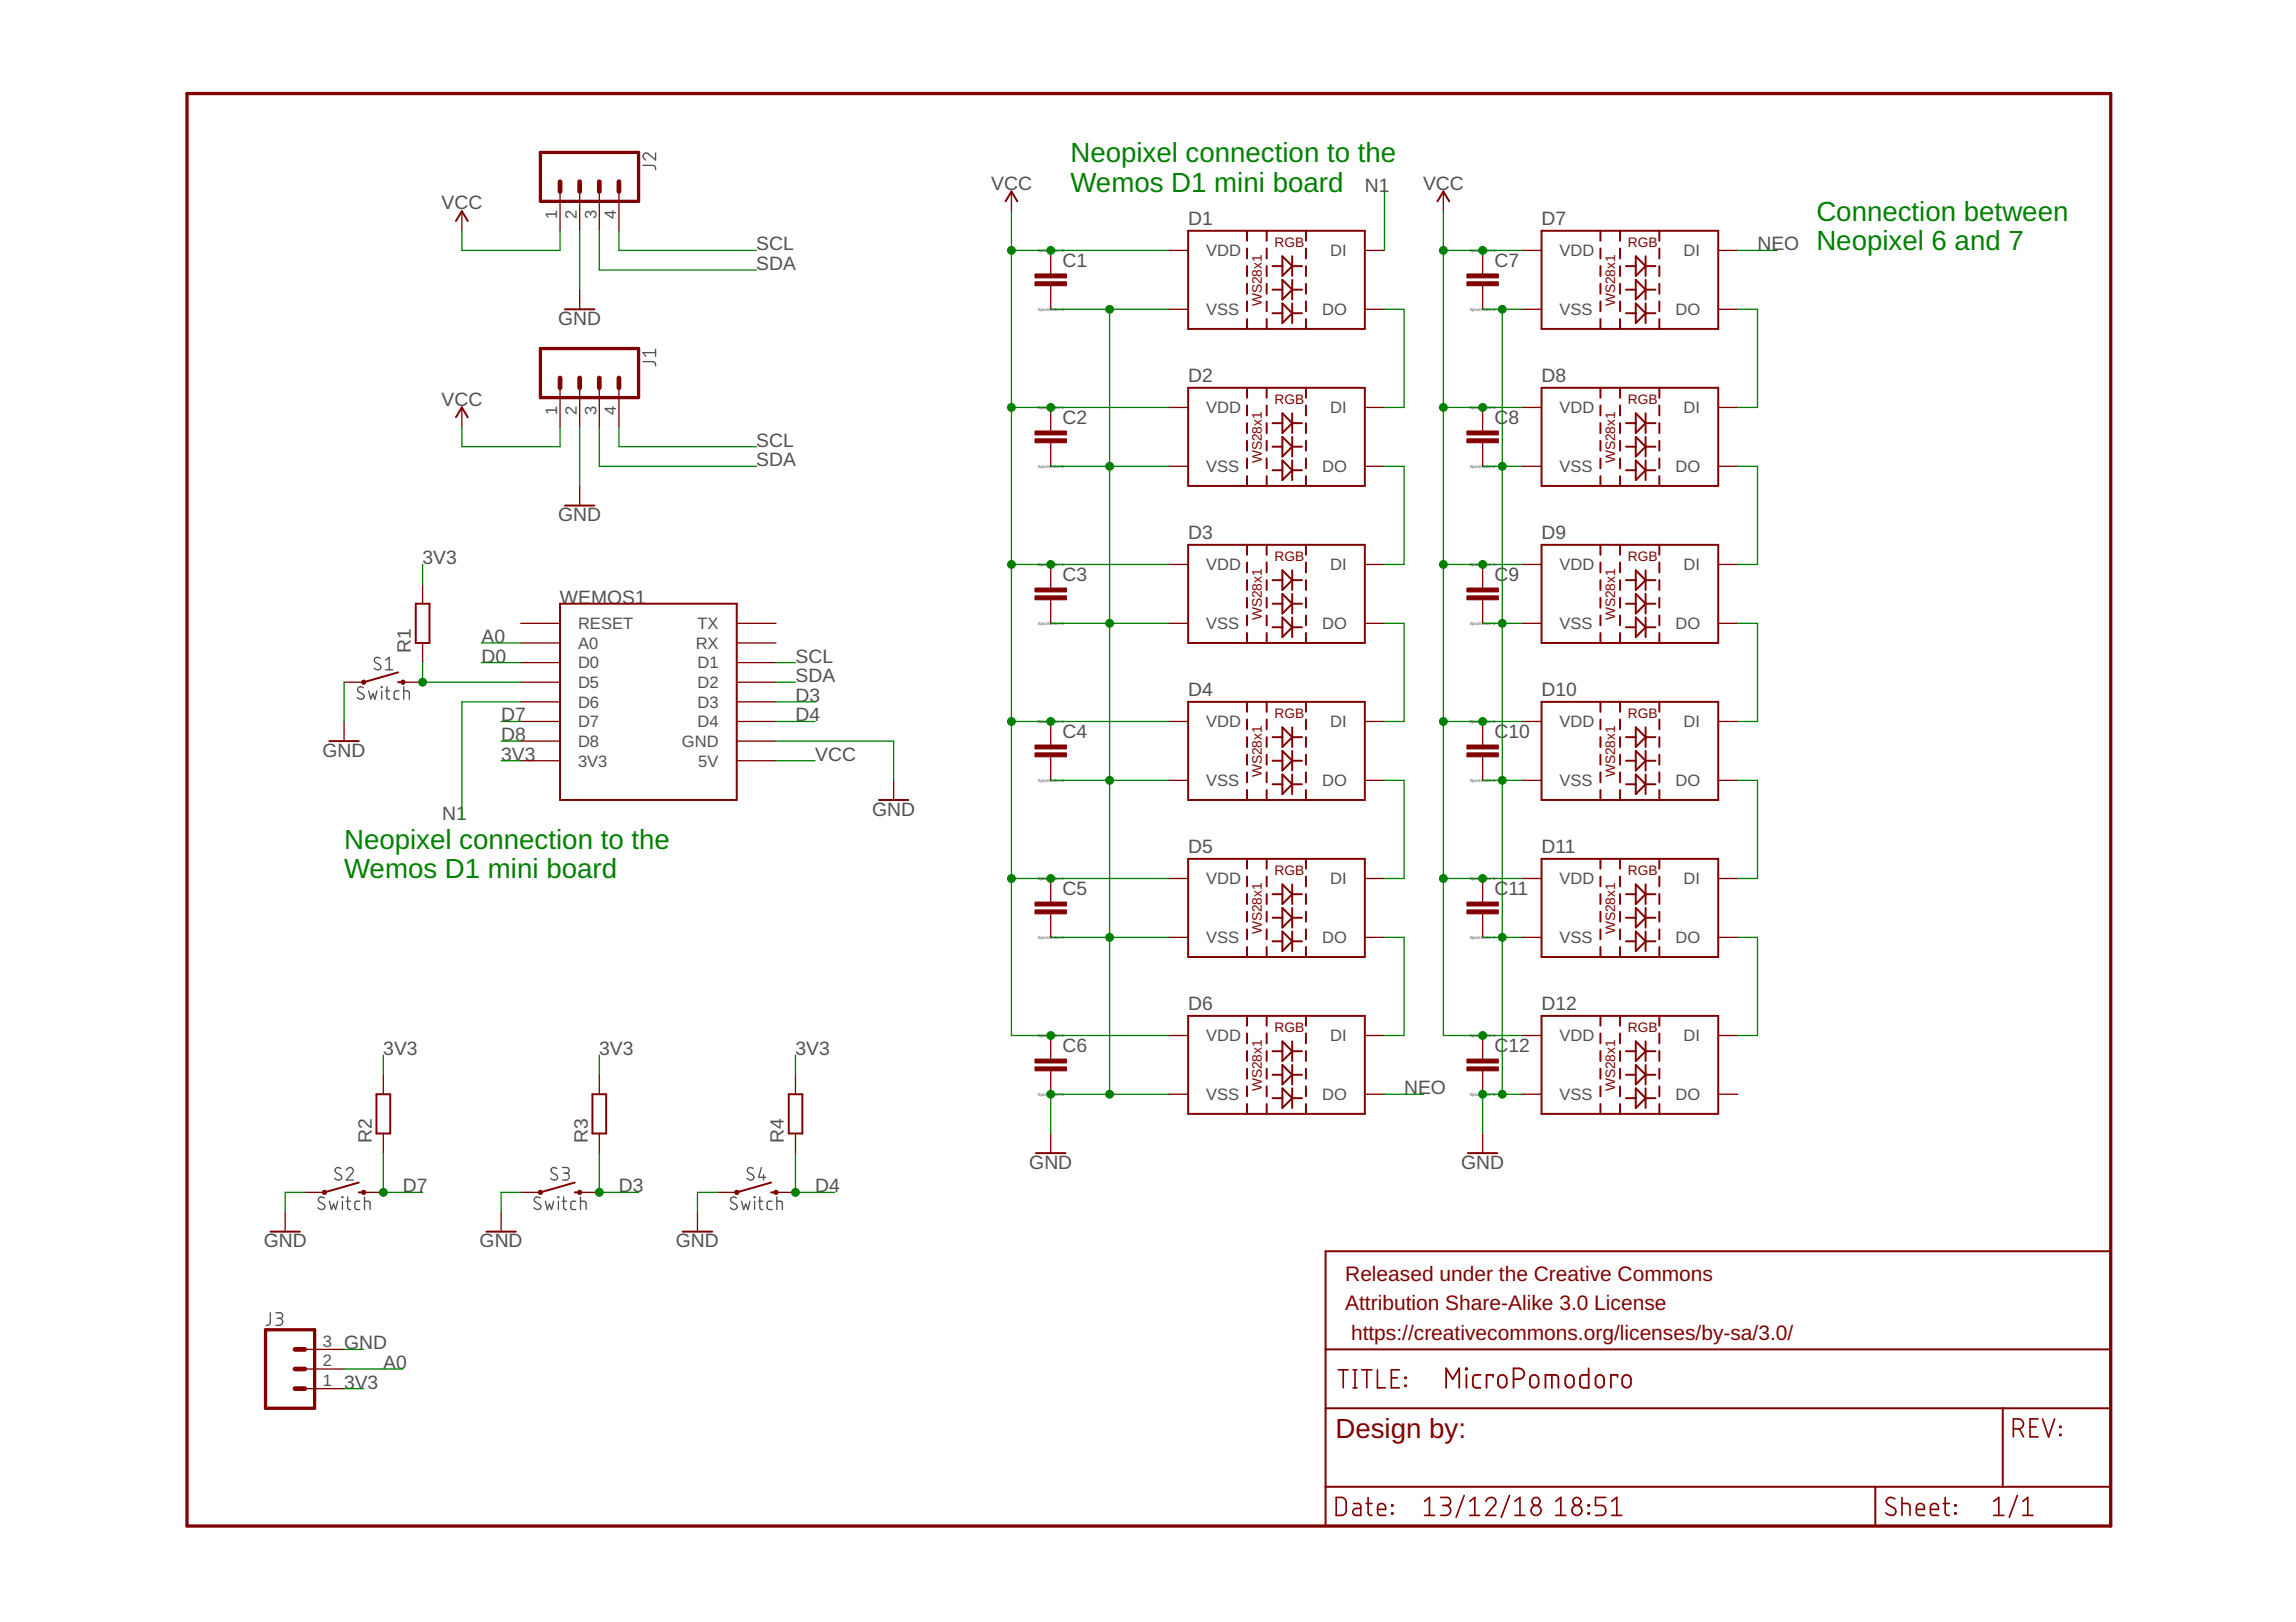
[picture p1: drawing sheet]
<svg xmlns="http://www.w3.org/2000/svg" width="297mm" height="210mm" viewBox="0 0 297 210" stroke-linecap="round" stroke-linejoin="round" font-family="sans-serif">
<defs><g id="words">
<g font-size="3.6" fill="#008000">
<text x="138.5" y="21">Neopixel connection to the</text>
<text x="138.5" y="24.8">Wemos D1 mini board</text>
<text x="235" y="28.6">Connection between</text>
<text x="235" y="32.4">Neopixel 6 and 7</text>
<text x="44.5" y="109.9">Neopixel connection to the</text>
<text x="44.5" y="113.7">Wemos D1 mini board</text>
</g>
<text font-size="3.6" fill="#800000" x="172.8" y="186.1">Design by:</text>
<g font-size="2.7" fill="#800000">
<text x="174" y="165.7">Released under the Creative Commons</text>
<text x="174" y="169.6">Attribution Share-Alike 3.0 License</text>
<text x="174.8" y="173.4">https://creativecommons.org/licenses/by-sa/3.0/</text>
</g>
<g font-size="2.5" fill="#505050">
<text x="57.1" y="27.1">VCC</text>
<text x="128.2" y="24.5">VCC</text>
<text x="153.7" y="29.1">D1</text>
<text x="176.6" y="24.8">N1</text>
<text x="184.1" y="24.5">VCC</text>
<text x="199.4" y="29.1">D7</text>
<text x="97.8" y="35">SDA</text>
<text x="97.8" y="32.4">SCL</text>
<text x="137.5" y="34.6">C1</text>
<text x="193.3" y="34.6">C7</text>
<text x="227.4" y="32.4">NEO</text>
<text x="72.2" y="42.1">GND</text>
<text x="57.1" y="52.5">VCC</text>
<text x="153.7" y="49.4">D2</text>
<text x="199.4" y="49.4">D8</text>
<text x="97.8" y="57.8">SCL</text>
<text x="137.5" y="54.9">C2</text>
<text x="193.3" y="54.9">C8</text>
<text x="97.8" y="60.3">SDA</text>
<text x="72.2" y="67.5">GND</text>
<text x="153.7" y="69.7">D3</text>
<text x="199.4" y="69.7">D9</text>
<text x="54.7" y="73">3V3</text>
<text x="137.5" y="75.2">C3</text>
<text x="193.3" y="75.2">C9</text>
<text x="62.3" y="83.2">A0</text>
<text x="72.4" y="78.1">WEMOS1</text>
<text x="53.2" y="84.5" transform="rotate(-90 53.2 84.5)">R1</text>
<text x="62.3" y="85.7">D0</text>
<text x="102.9" y="88.3">SDA</text>
<text x="102.9" y="85.7">SCL</text>
<text x="64.8" y="93.4">D7</text>
<text x="64.8" y="95.9">D8</text>
<text x="102.9" y="90.8">D3</text>
<text x="102.9" y="93.4">D4</text>
<text x="137.5" y="95.5">C4</text>
<text x="153.7" y="90.1">D4</text>
<text x="193.3" y="95.5">C10</text>
<text x="199.4" y="90.1">D10</text>
<text x="41.7" y="97.9">GND</text>
<text x="64.8" y="98.4">3V3</text>
<text x="105.5" y="98.4">VCC</text>
<text x="57.2" y="106.1">N1</text>
<text x="112.8" y="105.6">GND</text>
<text x="153.7" y="110.4">D5</text>
<text x="199.4" y="110.4">D11</text>
<text x="137.5" y="115.8">C5</text>
<text x="193.3" y="115.8">C11</text>
<text x="153.7" y="130.7">D6</text>
<text x="199.4" y="130.7">D12</text>
<text x="49.6" y="136.5">3V3</text>
<text x="77.5" y="136.5">3V3</text>
<text x="102.9" y="136.5">3V3</text>
<text x="137.5" y="136.2">C6</text>
<text x="193.3" y="136.2">C12</text>
<text x="181.7" y="141.6">NEO</text>
<text x="48.1" y="148" transform="rotate(-90 48.1 148)">R2</text>
<text x="76" y="148" transform="rotate(-90 76 148)">R3</text>
<text x="101.4" y="148" transform="rotate(-90 101.4 148)">R4</text>
<text x="52.1" y="154.3">D7</text>
<text x="80.1" y="154.3">D3</text>
<text x="105.5" y="154.3">D4</text>
<text x="133.2" y="151.3">GND</text>
<text x="189" y="151.3">GND</text>
<text x="34.1" y="161.4">GND</text>
<text x="62.1" y="161.4">GND</text>
<text x="87.5" y="161.4">GND</text>
<text x="44.5" y="174.6">GND</text>
<text x="44.5" y="179.7">3V3</text>
<text x="49.6" y="177.2">A0</text>
</g>
<g font-size="2.1" fill="#505050">
<text x="72.1" y="28.3" transform="rotate(-90 72.1 28.3)">1</text>
<text x="74.6" y="28.3" transform="rotate(-90 74.6 28.3)">2</text>
<text x="77.2" y="28.3" transform="rotate(-90 77.2 28.3)">3</text>
<text x="79.7" y="28.3" transform="rotate(-90 79.7 28.3)">4</text>
<text x="156.1" y="33.2">VDD</text>
<text x="172.1" y="33.2">DI</text>
<text x="201.8" y="33.2">VDD</text>
<text x="217.8" y="33.2">DI</text>
<text x="156.1" y="40.8">VSS</text>
<text x="171" y="40.8">DO</text>
<text x="201.8" y="40.8">VSS</text>
<text x="216.8" y="40.8">DO</text>
<text x="72.1" y="53.7" transform="rotate(-90 72.1 53.7)">1</text>
<text x="74.6" y="53.7" transform="rotate(-90 74.6 53.7)">2</text>
<text x="77.2" y="53.7" transform="rotate(-90 77.2 53.7)">3</text>
<text x="79.7" y="53.7" transform="rotate(-90 79.7 53.7)">4</text>
<text x="156.1" y="53.5">VDD</text>
<text x="172.1" y="53.5">DI</text>
<text x="201.8" y="53.5">VDD</text>
<text x="217.8" y="53.5">DI</text>
<text x="156.1" y="61.1">VSS</text>
<text x="171" y="61.1">DO</text>
<text x="201.8" y="61.1">VSS</text>
<text x="216.8" y="61.1">DO</text>
<text x="156.1" y="73.8">VDD</text>
<text x="172.1" y="73.8">DI</text>
<text x="201.8" y="73.8">VDD</text>
<text x="217.8" y="73.8">DI</text>
<text x="74.8" y="81.4">RESET</text>
<text x="74.8" y="84">A0</text>
<text x="90" y="84">RX</text>
<text x="90.2" y="81.4">TX</text>
<text x="156.1" y="81.4">VSS</text>
<text x="171" y="81.4">DO</text>
<text x="201.8" y="81.4">VSS</text>
<text x="216.8" y="81.4">DO</text>
<text x="74.8" y="86.5">D0</text>
<text x="74.8" y="89">D5</text>
<text x="90.2" y="89">D2</text>
<text x="90.2" y="86.5">D1</text>
<text x="74.8" y="91.6">D6</text>
<text x="74.8" y="94.1">D7</text>
<text x="90.2" y="94.1">D4</text>
<text x="90.2" y="91.6">D3</text>
<text x="156.1" y="94.1">VDD</text>
<text x="172.1" y="94.1">DI</text>
<text x="201.8" y="94.1">VDD</text>
<text x="217.8" y="94.1">DI</text>
<text x="74.8" y="96.7">D8</text>
<text x="74.8" y="99.2">3V3</text>
<text x="88.2" y="96.7">GND</text>
<text x="90.3" y="99.2">5V</text>
<text x="156.1" y="101.7">VSS</text>
<text x="171" y="101.7">DO</text>
<text x="201.8" y="101.7">VSS</text>
<text x="216.8" y="101.7">DO</text>
<text x="156.1" y="114.4">VDD</text>
<text x="172.1" y="114.4">DI</text>
<text x="201.8" y="114.4">VDD</text>
<text x="217.8" y="114.4">DI</text>
<text x="156.1" y="122.1">VSS</text>
<text x="171" y="122.1">DO</text>
<text x="201.8" y="122.1">VSS</text>
<text x="216.8" y="122.1">DO</text>
<text x="156.1" y="134.8">VDD</text>
<text x="172.1" y="134.8">DI</text>
<text x="201.8" y="134.8">VDD</text>
<text x="217.8" y="134.8">DI</text>
<text x="156.1" y="142.4">VSS</text>
<text x="171" y="142.4">DO</text>
<text x="201.8" y="142.4">VSS</text>
<text x="216.8" y="142.4">DO</text>
<text x="41.8" y="179.4">1</text>
<text x="41.8" y="176.8">2</text>
<text x="41.8" y="174.3">3</text>
</g>
<g font-size="1.8" fill="#800000">
<text x="164.9" y="32">RGB</text>
<text x="210.6" y="32">RGB</text>
<text x="163.2" y="39.7" transform="rotate(-90 163.2 39.7)">WS28x1</text>
<text x="209" y="39.7" transform="rotate(-90 209 39.7)">WS28x1</text>
<text x="164.9" y="52.3">RGB</text>
<text x="210.6" y="52.3">RGB</text>
<text x="163.2" y="60" transform="rotate(-90 163.2 60)">WS28x1</text>
<text x="209" y="60" transform="rotate(-90 209 60)">WS28x1</text>
<text x="164.9" y="72.6">RGB</text>
<text x="210.6" y="72.6">RGB</text>
<text x="163.2" y="80.3" transform="rotate(-90 163.2 80.3)">WS28x1</text>
<text x="209" y="80.3" transform="rotate(-90 209 80.3)">WS28x1</text>
<text x="164.9" y="92.9">RGB</text>
<text x="210.6" y="92.9">RGB</text>
<text x="163.2" y="100.6" transform="rotate(-90 163.2 100.6)">WS28x1</text>
<text x="209" y="100.6" transform="rotate(-90 209 100.6)">WS28x1</text>
<text x="164.9" y="113.2">RGB</text>
<text x="210.6" y="113.2">RGB</text>
<text x="163.2" y="120.9" transform="rotate(-90 163.2 120.9)">WS28x1</text>
<text x="209" y="120.9" transform="rotate(-90 209 120.9)">WS28x1</text>
<text x="164.9" y="133.6">RGB</text>
<text x="210.6" y="133.6">RGB</text>
<text x="163.2" y="141.2" transform="rotate(-90 163.2 141.2)">WS28x1</text>
<text x="209" y="141.2" transform="rotate(-90 209 141.2)">WS28x1</text>
</g>
<g font-size=".6" fill="#505050">
<text x="134.3" y="32.6">SpiceOrder 1</text>
<text x="190.1" y="32.6">SpiceOrder 1</text>
<text x="134.3" y="40.2">SpiceOrder 2</text>
<text x="190.1" y="40.2">SpiceOrder 2</text>
<text x="134.3" y="52.9">SpiceOrder 1</text>
<text x="190.1" y="52.9">SpiceOrder 1</text>
<text x="134.3" y="60.5">SpiceOrder 2</text>
<text x="190.1" y="60.5">SpiceOrder 2</text>
<text x="134.3" y="73.2">SpiceOrder 1</text>
<text x="190.1" y="73.2">SpiceOrder 1</text>
<text x="134.3" y="80.9">SpiceOrder 2</text>
<text x="190.1" y="80.9">SpiceOrder 2</text>
<text x="134.3" y="93.6">SpiceOrder 1</text>
<text x="190.1" y="93.6">SpiceOrder 1</text>
<text x="134.3" y="101.2">SpiceOrder 2</text>
<text x="190.1" y="101.2">SpiceOrder 2</text>
<text x="134.3" y="113.9">SpiceOrder 1</text>
<text x="190.1" y="113.9">SpiceOrder 1</text>
<text x="134.3" y="121.5">SpiceOrder 2</text>
<text x="190.1" y="121.5">SpiceOrder 2</text>
<text x="134.3" y="134.2">SpiceOrder 1</text>
<text x="190.1" y="134.2">SpiceOrder 1</text>
<text x="134.3" y="141.8">SpiceOrder 2</text>
<text x="190.1" y="141.8">SpiceOrder 2</text>
</g>
</g></defs>
<g fill="none" stroke="#505050" stroke-width=".17">
<path d="M84.8 19.8v.9l-.9-.8a.44 .44 0 0 0-.7 .2 .44 .44 0 0 0 .3 .6M83.2 21.4h1.3a.41 .41 0 0 1 .3 .5M83.2 46.8h1.3a.41 .41 0 0 1 .3 .5M84.8 45.2v.9M84.8 45.6h-1.6l.3 .5M47 89a.42 .42 0 0 0-.5-.1 .42 .42 0 0 0-.2 .6l.6 .3a.37 .37 0 0 1 .2 .5 .37 .37 0 0 1-.5 .2l-.4-.2M47.7 89.4l.3 1.1 .2-.7 .3 .7 .3-1.1M49.2 85.2a.41 .41 0 0 0-.6-.1 .41 .41 0 0 0 0 .6l.5 .3a.41 .41 0 0 1 .1 .6 .41 .41 0 0 1-.7 0l-.1-.1M49.3 88.9l.1 .1zM49.4 89.4v1.1M49.9 89.4h.5M49.9 85.4l.5-.3v1.6"/>
<path d="M49.9 86.7h.9M50.1 88.9v1.3v.2l.3 .1M51.6 89.4h-.4l-.2 .3 .1 .7 .5 .1M52.2 89.4h.5l.2 .2 .1 .9M52.2 88.9v1.6M42 155a.42 .42 0 0 0-.6-.1 .42 .42 0 0 0-.2 .5l.2 .2 .5 .3a.41 .41 0 0 1 0 .6 .41 .41 0 0 1-.6-.1l-.2-.1M42.6 155.4l.3 1.1 .3-.7 .2 .7 .3-1.1M44.1 151.2a.42 .42 0 0 0-.5-.1 .42 .42 0 0 0-.2 .5l.6 .4a.41 .41 0 0 1 .1 .7 .41 .41 0 0 1-.6-.1l-.2-.1M44.3 154.9v.1zM44.3 155.4v1.1M44.8 155.4h.5M44.8 151.4a.44 .44 0 0 1 .6-.3 .44 .44 0 0 1 .2 .7l-.8 .9h.9"/>
<path d="M45 154.9v1.5l.1 .1h.2M46.5 155.4l-.4 .1-.2 .2 .1 .7 .5 .1M47.2 155.4l.6 .1 .1 .1v.9M47.2 154.9v1.6M69.9 155a.45 .45 0 0 0-.5-.1 .45 .45 0 0 0-.3 .4l.1 .2 .6 .4a.38 .38 0 0 1 .1 .5 .38 .38 0 0 1-.5 .1l-.3-.2M70.5 155.4l.3 1.1 .3-.7 .3 .7 .2-1.1M72.1 151.2a.42 .42 0 0 0-.6-.1 .42 .42 0 0 0-.2 .5l.2 .2 .5 .2a.41 .41 0 0 1 0 .7 .41 .41 0 0 1-.6-.1l-.2-.1M72.2 154.9h.1v.1h-.1zM72.2 155.4v1.1M72.7 155.4h.6M72.7 151.1h.6a.36 .36 0 0 1 .4 .3 .36 .36 0 0 1-.4 .4h-.4M72.9 154.9v1.5l.2 .1h.2"/>
<path d="M73.2 151.8a.46 .46 0 0 1 .5 .5 .46 .46 0 0 1-.5 .4h-.5M74.5 155.4l-.5 .1-.1 .2v.7l.6 .1M75.1 155.4l.6 .1 .1 .1v.9M75.1 154.9v1.6M95.3 155a.42 .42 0 0 0-.5-.1 .42 .42 0 0 0-.3 .5l.7 .5a.4 .4 0 0 1 0 .6 .4 .4 0 0 1-.6-.1l-.1-.1M95.9 155.4l.3 1.1 .3-.7 .3 .7 .2-1.1M97.5 151.2a.42 .42 0 0 0-.6-.1 .42 .42 0 0 0-.2 .5l.2 .2 .5 .2a.41 .41 0 0 1 0 .7 .41 .41 0 0 1-.6-.1l-.2-.1M97.6 154.9l.1 .1zM97.6 155.4v1.1M98.1 155.4h.6M98.3 154.9v1.5l.2 .1h.2M98.5 151.1l-.4 1.3h1"/>
<path d="M98.8 152v.7M99.9 155.4l-.5 .1-.1 .2v.7l.6 .1M100.5 155.4l.6 .1 .1 .1v.9M100.5 154.9v1.6M35 169.9v1.3a.4 .4 0 0 1-.6 .3M35.7 169.9h.5a.36 .36 0 0 1 .4 .3 .36 .36 0 0 1-.4 .4h-.3M36.1 170.6a.46 .46 0 0 1 .5 .5 .46 .46 0 0 1-.5 .4h-.4"/>
</g>
<g fill="none" stroke="#800000" stroke-width=".25">
<path d="M59 28.6l.8-1.3 .7 1.3M130.1 26.1l.8-1.3 .7 1.3M153.7 29.9h22.9v12.7h-22.9zM161.3 29.9v1.3M161.3 32.2v1.2M161.3 34.4v1.3M161.3 36.7v1.3M161.3 39v1.3M163.9 29.9v1.3M163.9 32.2v1.2M163.9 34.4v1.3M163.9 36.7v1.3"/>
<path d="M163.9 39v1.3M164.6 37.5h1.3M164.6 34.4h1.3M165.9 33.2l1.3 1.2-1.3 1.3zM165.9 36.2l1.3 1.3-1.3 1.3zM165.9 39.3l1.3 1.2-1.3 1.3zM167.2 33.2v2.5M167.2 36.2v2.6M167.2 39.3v2.5M167.2 37.5h1.2M167.2 34.4h1.2M169 29.9v1.3"/>
<path d="M169 32.2v1.2M169 34.4v1.3M169 36.7v1.3M169 39v1.3M186 26.1l.7-1.3 .8 1.3M199.4 29.9h22.9v12.7h-22.9zM207.1 29.9v1.3M207.1 32.2v1.2M207.1 34.4v1.3M207.1 36.7v1.3M207.1 39v1.3M209.6 29.9v1.3"/>
<path d="M209.6 32.2v1.2M209.6 34.4v1.3M209.6 36.7v1.3M209.6 39v1.3M210.4 37.5h1.2M210.4 34.4h1.2M211.6 33.2l1.3 1.2-1.3 1.3zM211.6 36.2l1.3 1.3-1.3 1.3zM211.6 39.3l1.3 1.2-1.3 1.3zM212.9 37.5h1.3M212.9 34.4h1.3M212.9 33.2v2.5"/>
<path d="M212.9 36.2v2.6M212.9 39.3v2.5M214.7 29.9v1.3M214.7 32.2v1.2M214.7 34.4v1.3M214.7 36.7v1.3M214.7 39v1.3M59 54l.8-1.3 .7 1.3M73.1 40h3.8M153.7 50.2h22.9v12.7h-22.9zM161.3 41.3v1.3M161.3 50.2v1.3"/>
<path d="M161.3 52.5v1.3M161.3 54.8v1.2M161.3 57v1.3M161.3 59.3v1.3M163.9 41.3v1.3M163.9 50.2v1.3M163.9 52.5v1.3M163.9 54.8v1.2M163.9 57v1.3M163.9 59.3v1.3M164.6 40.5h1.3M164.6 57.8h1.3"/>
<path d="M164.6 54.8h1.3M165.9 53.5l1.3 1.3-1.3 1.2zM165.9 56.5l1.3 1.3-1.3 1.3zM165.9 59.6l1.3 1.3-1.3 1.2zM167.2 53.5v2.5M167.2 56.5v2.6M167.2 59.6v2.5M167.2 40.5h1.2M167.2 57.8h1.2M167.2 54.8h1.2M169 41.3v1.3M169 50.2v1.3"/>
<path d="M169 52.5v1.3M169 54.8v1.2M169 57v1.3M169 59.3v1.3M199.4 50.2h22.9v12.7h-22.9zM207.1 41.3v1.3M207.1 50.2v1.3M207.1 52.5v1.3M207.1 54.8v1.2M207.1 57v1.3M207.1 59.3v1.3M209.6 41.3v1.3"/>
<path d="M209.6 50.2v1.3M209.6 52.5v1.3M209.6 54.8v1.2M209.6 57v1.3M209.6 59.3v1.3M210.4 40.5h1.2M210.4 57.8h1.2M210.4 54.8h1.2M211.6 53.5l1.3 1.3-1.3 1.2zM211.6 56.5l1.3 1.3-1.3 1.3zM211.6 59.6l1.3 1.3-1.3 1.2zM212.9 40.5h1.3"/>
<path d="M212.9 57.8h1.3M212.9 54.8h1.3M212.9 53.5v2.5M212.9 56.5v2.6M212.9 59.6v2.5M214.7 41.3v1.3M214.7 50.2v1.3M214.7 52.5v1.3M214.7 54.8v1.2M214.7 57v1.3M214.7 59.3v1.3M53.8 78.1h1.8v5.1h-1.8z"/>
<path d="M72.5 78.1h22.8v25.4h-22.8zM73.1 65.4h3.8M153.7 70.5h22.9v12.7h-22.9zM161.3 61.6v1.3M161.3 70.5v1.3M161.3 72.8v1.3M161.3 75.1v1.2M161.3 77.4v1.2M161.3 79.7v1.2M163.9 61.6v1.3M163.9 70.5v1.3M163.9 72.8v1.3"/>
<path d="M163.9 75.1v1.2M163.9 77.4v1.2M163.9 79.7v1.2M164.6 60.9h1.3M164.6 78.1h1.3M164.6 75.1h1.3M165.9 73.8l1.3 1.3-1.3 1.2zM165.9 76.9l1.3 1.2-1.3 1.3zM165.9 79.9l1.3 1.3-1.3 1.2zM167.2 73.8v2.5M167.2 76.9v2.5M167.2 79.9v2.5"/>
<path d="M167.2 60.9h1.2M167.2 78.1h1.2M167.2 75.1h1.2M169 61.6v1.3M169 70.5v1.3M169 72.8v1.3M169 75.1v1.2M169 77.4v1.2M169 79.7v1.2M199.4 70.5h22.9v12.7h-22.9zM207.1 61.6v1.3M207.1 70.5v1.3"/>
<path d="M207.1 72.8v1.3M207.1 75.1v1.2M207.1 77.4v1.2M207.1 79.7v1.2M209.6 61.6v1.3M209.6 70.5v1.3M209.6 72.8v1.3M209.6 75.1v1.2M209.6 77.4v1.2M209.6 79.7v1.2M210.4 60.9h1.2M210.4 78.1h1.2"/>
<path d="M210.4 75.1h1.2M211.6 73.8l1.3 1.3-1.3 1.2zM211.6 76.9l1.3 1.2-1.3 1.3zM211.6 79.9l1.3 1.3-1.3 1.2zM212.9 60.9h1.3M212.9 78.1h1.3M212.9 75.1h1.3M212.9 73.8v2.5M212.9 76.9v2.5M212.9 79.9v2.5M214.7 61.6v1.3M214.7 70.5v1.3"/>
<path d="M214.7 72.8v1.3M214.7 75.1v1.2M214.7 77.4v1.2M214.7 79.7v1.2M42.6 95.9h3.8M51.5 88.3h.6M51.5 87l-4.4 1.3M153.7 90.8h22.9v12.7h-22.9zM161.3 81.9v1.3M161.3 90.8v1.3M161.3 93.1v1.3M161.3 95.4v1.3"/>
<path d="M161.3 97.7v1.3M161.3 99.9v1.3M163.9 81.9v1.3M163.9 90.8v1.3M163.9 93.1v1.3M163.9 95.4v1.3M163.9 97.7v1.3M163.9 99.9v1.3M164.6 81.2h1.3M164.6 98.4h1.3M164.6 95.4h1.3M165.9 94.1l1.3 1.3-1.3 1.3z"/>
<path d="M165.9 97.2l1.3 1.2-1.3 1.3zM167.2 94.1v2.6M167.2 97.2v2.5M167.2 81.2h1.2M167.2 98.4h1.2M167.2 95.4h1.2M169 81.9v1.3M169 90.8v1.3M169 93.1v1.3M169 95.4v1.3M169 97.7v1.3M169 99.9v1.3"/>
<path d="M199.4 90.8h22.9v12.7h-22.9zM207.1 81.9v1.3M207.1 90.8v1.3M207.1 93.1v1.3M207.1 95.4v1.3M207.1 97.7v1.3M207.1 99.9v1.3M209.6 81.9v1.3M209.6 90.8v1.3M209.6 93.1v1.3M209.6 95.4v1.3M209.6 97.7v1.3"/>
<path d="M209.6 99.9v1.3M210.4 81.2h1.2M210.4 98.4h1.2M210.4 95.4h1.2M211.6 94.1l1.3 1.3-1.3 1.3zM211.6 97.2l1.3 1.2-1.3 1.3zM212.9 81.2h1.3M212.9 98.4h1.3M212.9 95.4h1.3M212.9 94.1v2.6M212.9 97.2v2.5M214.7 81.9v1.3"/>
<path d="M214.7 90.8v1.3M214.7 93.1v1.3M214.7 95.4v1.3M214.7 97.7v1.3M214.7 99.9v1.3M113.7 103.5h3.8M153.7 111.1h22.9v12.7h-22.9zM161.3 102.2v1.3M161.3 111.1v1.3M161.3 113.4v1.3M161.3 115.7v1.3M161.3 118v1.3"/>
<path d="M163.9 102.2v1.3M163.9 111.1v1.3M163.9 113.4v1.3M163.9 115.7v1.3M163.9 118v1.3M164.6 101.5h1.3M164.6 118.8h1.3M164.6 115.7h1.3M165.9 100.2l1.3 1.3-1.3 1.3zM165.9 114.4l1.3 1.3-1.3 1.3zM165.9 117.5l1.3 1.3-1.3 1.2zM167.2 100.2v2.6"/>
<path d="M167.2 114.4v2.6M167.2 117.5v2.5M167.2 101.5h1.2M167.2 118.8h1.2M167.2 115.7h1.2M169 102.2v1.3M169 111.1v1.3M169 113.4v1.3M169 115.7v1.3M169 118v1.3M199.4 111.1h22.9v12.7h-22.9zM207.1 102.2v1.3"/>
<path d="M207.1 111.1v1.3M207.1 113.4v1.3M207.1 115.7v1.3M207.1 118v1.3M209.6 102.2v1.3M209.6 111.1v1.3M209.6 113.4v1.3M209.6 115.7v1.3M209.6 118v1.3M210.4 101.5h1.2M210.4 118.8h1.2M210.4 115.7h1.2"/>
<path d="M211.6 100.2l1.3 1.3-1.3 1.3zM211.6 114.4l1.3 1.3-1.3 1.3zM211.6 117.5l1.3 1.3-1.3 1.2zM212.9 101.5h1.3M212.9 118.8h1.3M212.9 115.7h1.3M212.9 100.2v2.6M212.9 114.4v2.6M212.9 117.5v2.5M214.7 102.2v1.3M214.7 111.1v1.3M214.7 113.4v1.3"/>
<path d="M214.7 115.7v1.3M214.7 118v1.3M153.7 131.5h22.9v12.6h-22.9zM161.3 120.3v1.3M161.3 122.6v1.2M161.3 131.5v1.2M161.3 133.7v1.3M161.3 136v1.3M161.3 138.3v1.3M163.9 120.3v1.3M163.9 122.6v1.2M163.9 131.5v1.2"/>
<path d="M163.9 133.7v1.3M163.9 136v1.3M163.9 138.3v1.3M164.6 121.8h1.3M164.6 139.1h1.3M164.6 136h1.3M165.9 120.5l1.3 1.3-1.3 1.3zM165.9 134.8l1.3 1.2-1.3 1.3zM165.9 137.8l1.3 1.3-1.3 1.2zM167.2 120.5v2.6M167.2 134.8v2.5M167.2 137.8v2.5"/>
<path d="M167.2 121.8h1.2M167.2 139.1h1.2M167.2 136h1.2M169 120.3v1.3M169 122.6v1.2M169 131.5v1.2M169 133.7v1.3M169 136v1.3M169 138.3v1.3M199.4 131.5h22.9v12.6h-22.9zM207.1 120.3v1.3M207.1 122.6v1.2"/>
<path d="M207.1 131.5v1.2M207.1 133.7v1.3M207.1 136v1.3M207.1 138.3v1.3M209.6 120.3v1.3M209.6 122.6v1.2M209.6 131.5v1.2M209.6 133.7v1.3M209.6 136v1.3M209.6 138.3v1.3M210.4 121.8h1.2M210.4 139.1h1.2"/>
<path d="M210.4 136h1.2M211.6 120.5l1.3 1.3-1.3 1.3zM211.6 134.8l1.3 1.2-1.3 1.3zM211.6 137.8l1.3 1.3-1.3 1.2zM212.9 121.8h1.3M212.9 139.1h1.3M212.9 136h1.3M212.9 120.5v2.6M212.9 134.8v2.5M212.9 137.8v2.5M214.7 120.3v1.3M214.7 122.6v1.2"/>
<path d="M214.7 131.5v1.2M214.7 133.7v1.3M214.7 136v1.3M214.7 138.3v1.3M35 159.4h3.8M46.4 154.3h.7M46.4 153l-4.4 1.3M48.7 141.6h1.8v5.1h-1.8zM62.9 159.4h3.8M74.4 154.3h.6M74.4 153l-4.5 1.3M76.6 141.6h1.8v5.1h-1.8z"/>
<path d="M88.3 159.4h3.8M99.8 154.3h.6M99.8 153l-4.5 1.3M102 141.6h1.8v5.1h-1.8zM134 149.2h3.8M161.3 140.6v1.3M161.3 142.9v1.2M163.9 140.6v1.3M163.9 142.9v1.2M164.6 142.1h1.3M165.9 140.8l1.3 1.3-1.3 1.3zM167.2 140.8v2.6"/>
<path d="M167.2 142.1h1.2M169 140.6v1.3M169 142.9v1.2M189.9 149.2h3.8M207.1 140.6v1.3M207.1 142.9v1.2M209.6 140.6v1.3M209.6 142.9v1.2M210.4 142.1h1.2M211.6 140.8l1.3 1.3-1.3 1.3zM212.9 142.1h1.3M212.9 140.8v2.6"/>
<path d="M214.7 140.6v1.3M214.7 142.9v1.2M171.5 161.9h101.6v35.6h-101.6zM171.5 174.6h101.6M171.5 182.2h101.6M171.5 192.4h101.6M242.6 192.4v5.1M259.1 182.2v10.2"/>
</g>
<g fill="none" stroke="#800000" stroke-width=".17">
<path d="M59.8 27.3v2.6M72.5 24.8v5.1M75 24.8v5.1M75 37.5v2.5M77.5 24.8v5.1M80.1 24.8v5.1M130.9 24.8v2.5M135.9 32.4v3.1M135.9 37v3M151.2 32.4h2.5M176.6 32.4h2.5M186.7 24.8v2.5"/>
<path d="M191.8 32.4v3.1M191.8 37v3M196.9 32.4h2.5M222.3 32.4h2.5M59.8 52.7v2.6M72.5 50.2v5.1M75 50.2v5.1M77.5 50.2v5.1M80.1 50.2v5.1M135.9 52.7v3.1M135.9 57.3v3M151.2 40h2.5"/>
<path d="M151.2 52.7h2.5M176.6 40h2.5M176.6 52.7h2.5M191.8 52.7v3.1M191.8 57.3v3M196.9 40h2.5M196.9 52.7h2.5M222.3 40h2.5M222.3 52.7h2.5M54.7 75.6v2.5M75 62.9v2.5M135.9 73v3.1"/>
<path d="M135.9 77.6v3.1M151.2 60.3h2.5M151.2 73h2.5M176.6 60.3h2.5M176.6 73h2.5M191.8 73v3.1M191.8 77.6v3.1M196.9 60.3h2.5M196.9 73h2.5M222.3 60.3h2.5M222.3 73h2.5M44.5 88.3h2.6"/>
<path d="M44.5 93.4v2.5M52.1 88.3h2.6M54.7 83.2v2.5M67.4 80.7h5.1M67.4 93.4h5.1M67.4 88.3h5.1M67.4 83.2h5.1M67.4 85.7h5.1M67.4 90.8h5.1M67.4 95.9h5.1M67.4 98.4h5.1M95.3 80.7h5.1"/>
<path d="M95.3 93.4h5.1M95.3 88.3h5.1M95.3 83.2h5.1M95.3 85.7h5.1M95.3 90.8h5.1M95.3 95.9h5.1M95.3 98.4h5.1M135.9 93.4v3M135.9 97.9v3.1M151.2 80.7h2.5M151.2 93.4h2.5M176.6 80.7h2.5"/>
<path d="M176.6 93.4h2.5M191.8 93.4v3M191.8 97.9v3.1M196.9 80.7h2.5M196.9 93.4h2.5M222.3 80.7h2.5M222.3 93.4h2.5M115.6 101v2.5M135.9 113.7v3M135.9 118.3v3M151.2 101h2.5M151.2 113.7h2.5"/>
<path d="M176.6 101h2.5M176.6 113.7h2.5M191.8 113.7v3M191.8 118.3v3M196.9 101h2.5M196.9 113.7h2.5M222.3 101h2.5M222.3 113.7h2.5M49.6 139.1v2.5M77.5 139.1v2.5M102.9 139.1v2.5M135.9 134v3.1"/>
<path d="M135.9 138.6v3M151.2 121.3h2.5M151.2 134h2.5M176.6 121.3h2.5M176.6 134h2.5M191.8 134v3.1M191.8 138.6v3M196.9 121.3h2.5M196.9 134h2.5M222.3 121.3h2.5M222.3 134h2.5M36.9 156.8v2.6"/>
<path d="M39.4 154.3h2.6M47.1 154.3h2.5M49.6 146.7v2.5M64.8 156.8v2.6M67.4 154.3h2.5M75 154.3h2.5M77.5 146.7v2.5M90.2 156.8v2.6M92.8 154.3h2.5M100.4 154.3h2.5M102.9 146.7v2.5M135.9 146.7v2.5"/>
<path d="M151.2 141.6h2.5M176.6 141.6h2.5M191.8 146.7v2.5M196.9 141.6h2.5M222.3 141.6h2.5M39.4 179.7h5.1M39.4 177.2h5.1M39.4 174.6h5.1"/>
</g>
<g fill="#800000" stroke="#800000" stroke-width=".13">
<path d="M133.9 36.5h4.1v.5h-4.1z"/>
<path d="M133.9 35.5h4.1v.5h-4.1z"/>
<path d="M133.9 56.8h4.1v.5h-4.1z"/>
<path d="M133.9 55.8h4.1v.5h-4.1z"/>
<path d="M133.9 77.1h4.1v.5h-4.1z"/>
<path d="M133.9 76.1h4.1v.5h-4.1z"/>
<path d="M133.9 97.4h4.1v.5h-4.1z"/>
<path d="M133.9 96.4h4.1v.5h-4.1z"/>
<path d="M133.9 117.8h4.1v.5h-4.1z"/>
<path d="M133.9 116.7h4.1v.5h-4.1z"/>
<path d="M133.9 138.1h4.1v.5h-4.1z"/>
<path d="M133.9 137.1h4.1v.5h-4.1z"/>
<path d="M189.8 36.5h4v.5h-4z"/>
<path d="M189.8 35.5h4v.5h-4z"/>
<path d="M189.8 56.8h4v.5h-4z"/>
<path d="M189.8 55.8h4v.5h-4z"/>
<path d="M189.8 77.1h4v.5h-4z"/>
<path d="M189.8 76.1h4v.5h-4z"/>
<path d="M189.8 97.4h4v.5h-4z"/>
<path d="M189.8 96.4h4v.5h-4z"/>
<path d="M189.8 117.8h4v.5h-4z"/>
<path d="M189.8 116.7h4v.5h-4z"/>
<path d="M189.8 138.1h4v.5h-4z"/>
<path d="M189.8 137.1h4v.5h-4z"/>
</g>
<g fill="none" stroke="#800000" stroke-width=".42">
<path d="M24.2 12.1h248.9v185.4h-248.9zM69.9 19.7h12.7v6.4h-12.7zM69.9 45.1h12.7v6.4h-12.7zM34.4 172.1h6.3v10.1h-6.3z"/>
<circle cx="47.1" cy="88.3" r=".13"/>
<circle cx="52.1" cy="88.3" r=".13"/>
<circle cx="42" cy="154.3" r=".13"/>
<circle cx="47.1" cy="154.3" r=".13"/>
<circle cx="69.9" cy="154.3" r=".13"/>
<circle cx="75" cy="154.3" r=".13"/>
<circle cx="95.3" cy="154.3" r=".13"/>
<circle cx="100.4" cy="154.3" r=".13"/>
</g>
<g fill="none" stroke="#800000" stroke-width=".21">
<path d="M173.1 177.3h1.3M173.8 177.3v2.3M175 177.3h.6M175 179.6h.6M175.3 177.3v2.3M176.2 177.3h1.3M176.8 177.3v2.3M178.2 177.3v2.3h1M180 178.3h.8M181 177.3h-1v2.3h1M181.8 178.2h.1v.2h-.1zM181.8 179.3h.1v.1h-.1z"/>
<path d="M172.9 193.8h.6a.63 .63 0 0 1 .7 .6v1.1a.63 .63 0 0 1-.7 .6h-.6zM175.1 194.6h.6a.36 .36 0 0 1 .3 .3v1.2h-.5a.46 .46 0 0 1-.5-.4 .46 .46 0 0 1 .5-.5h.5M176.7 194.6h.8M177 193.8v1.9a.39 .39 0 0 0 .5 .4M178.2 195.3h1.1a.54 .54 0 0 0-.4-.7 .54 .54 0 0 0-.7 .5v.6a.36 .36 0 0 0 .4 .4h.7M180.1 194.8h.1v.1h-.1zM180.1 195.8h.1v.1h-.1zM184.3 196.1h1.3M184.3 194.3l.6-.5v2.3M186.4 193.8h.8a.52 .52 0 0 1 .5 .5 .52 .52 0 0 1-.5 .5h-.6M187 194.8a.65 .65 0 0 1 .7 .7 .65 .65 0 0 1-.7 .6h-.6M189.4 193.5l-1 2.9"/>
<path d="M190.1 196.1h1.3M190.1 194.3l.7-.5v2.3M192.2 194.3a.64 .64 0 0 1 .9-.5 .64 .64 0 0 1 .3 .9l-1.2 1.4h1.3M195.3 193.5l-1.1 2.9M196 196.1h1.3M196 194.3l.6-.5v2.3M201.3 196.1h1.3M201.3 194.3l.6-.5v2.3M205.5 195.8h.1v.1h-.1zM205.5 194.8h.1v.1h-.1zM207.7 193.8h-1.3v1h.8a.66 .66 0 0 1 .5 .7 .66 .66 0 0 1-.5 .6h-.8M208.5 196.1h1.3"/>
<path d="M208.5 194.3l.7-.5v2.3M245.2 194a.61 .61 0 0 0-.8-.2 .61 .61 0 0 0-.3 .7l.2 .3 .7 .3a.54 .54 0 0 1 .2 .8 .54 .54 0 0 1-.7 .2l-.5-.3M246.1 194.6h.6a.4 .4 0 0 1 .4 .3v1.2M246.1 193.8v2.3M247.9 195.3h1.1a.54 .54 0 0 0-.4-.7 .54 .54 0 0 0-.7 .5v.6a.4 .4 0 0 0 .4 .4h.7M249.7 195.3h1.1a.54 .54 0 0 0-.4-.7 .54 .54 0 0 0-.7 .5v.6a.36 .36 0 0 0 .4 .4h.7M251.4 194.6h.8M251.7 193.8v1.9a.42 .42 0 0 0 .5 .4M252.9 195.8h.1v.1h-.1zM252.9 194.8h.1v.1h-.1zM257.9 196.1h1.3M257.9 194.3l.7-.5v2.3"/>
<path d="M260.5 184.9h.6a.65 .65 0 0 0 .7-.6 .65 .65 0 0 0-.7-.7h-.6v2.3M261 193.5l-1.1 2.9M261.3 184.9l.5 1M261.7 196.1h1.3M261.7 194.3l.6-.5v2.3M262.6 184.7h.8M263.7 183.6h-1.1v2.3h1.1M264.2 183.6l.8 2.3 .8-2.3M266.5 184.6h.1v.1h-.1zM266.5 185.6h.1v.2h-.1z"/>
<circle cx="198.7" cy="194.3" r=".52"/>
<circle cx="198.7" cy="195.5" r=".65"/>
<circle cx="204" cy="194.3" r=".52"/>
<circle cx="204" cy="195.5" r=".65"/>
</g>
<g fill="none" stroke="#800000" stroke-width=".23">
<path d="M187.1 179.6v-2.5l.8 1.4 .9-1.4v2.5M189.6 177.1h.2v.1h-.2zM189.7 177.9v1.7M191.5 177.9h-.5a.4 .4 0 0 0-.5 .4v.9a.43 .43 0 0 0 .5 .4h.5M193.2 178.2v-.3h-.9v1.7M193.9 178.1a.56 .56 0 0 1 .7-.1 .56 .56 0 0 1 .3 .5v.5a.56 .56 0 0 1-.5 .6 .56 .56 0 0 1-.6-.6v-.7zM195.8 178.5h.7a.7 .7 0 0 0 .7-.7 .7 .7 0 0 0-.7-.7h-.7v2.5M198.1 178.1a.56 .56 0 0 1 .6-.1 .56 .56 0 0 1 .4 .5v.5a.56 .56 0 0 1-.6 .6 .56 .56 0 0 1-.6-.6l.1-.7zM199.9 179.6v-1.7h1.3a.4 .4 0 0 1 .4 .4v1.3M200.8 177.9v1.7M202.6 178.1a.56 .56 0 0 1 .7-.1 .56 .56 0 0 1 .3 .5v.5a.56 .56 0 0 1-.5 .6 .56 .56 0 0 1-.6-.6v-.5zM205.5 177.1v2.5h-.7a.43 .43 0 0 1-.4-.4v-.9a.4 .4 0 0 1 .4-.4h.7"/>
<path d="M206.5 178.1a.55 .55 0 0 1 .7-.1 .55 .55 0 0 1 .3 .5v.5a.55 .55 0 0 1-.5 .6 .55 .55 0 0 1-.6-.6v-.7zM209.3 178.2v-.3h-.9v1.7M210 178.1a.55 .55 0 0 1 .6-.1 .55 .55 0 0 1 .4 .5v.5a.56 .56 0 0 1-.6 .6 .56 .56 0 0 1-.5-.6v-.5z"/>
</g>
<path d="M72.5 23.5v1.3M75 23.5v1.3M77.5 23.5v1.3M80.1 23.5v1.3M72.5 48.9v1.3M75 48.9v1.3M77.5 48.9v1.3M80.1 48.9v1.3M38.2 174.6h1.2M38.2 177.2h1.2M38.2 179.7h1.2" fill="none" stroke="#800000" stroke-width=".61"/>
<g fill="none" stroke="#008000" stroke-width=".17">
<path d="M59.8 29.9v2.5h12.7v-2.5M75 29.9v7.6M77.5 29.9v5h20.4M80.1 29.9v2.5h17.8M130.9 27.3v106.7h20.3M130.9 32.4h20.3M179.1 24.8v7.6M186.7 27.3v106.7h10.2M186.7 32.4h10.2M224.8 32.4h5.1M59.8 55.3v2.5h12.7v-2.5M75 55.3v7.6"/>
<path d="M77.5 55.3v5h20.4M80.1 55.3v2.5h17.8M130.9 52.7h20.3M135.9 40h15.3M143.6 40v101.6M179.1 40h2.6v12.7h-2.6M186.7 52.7h10.2M191.8 40h5.1M194.4 40v101.6M224.8 40h2.6v12.7h-2.6M54.7 73v2.6M130.9 73h20.3"/>
<path d="M135.9 60.3h15.3M179.1 60.3h2.6v12.7h-2.6M186.7 73h10.2M191.8 60.3h5.1M224.8 60.3h2.6v12.7h-2.6M44.5 88.3v5.1M54.7 85.7v2.6h12.7M62.3 85.7h5.1M62.3 83.2h5.1M64.8 93.4h2.6M64.8 95.9h2.6M64.8 98.4h2.6"/>
<path d="M67.4 90.8h-7.6v15.3M100.4 93.4h5.1M100.4 95.9h15.2v5.1M100.4 98.4h5.1M100.4 90.8h5.1M100.4 88.3h2.5M100.4 85.7h2.5M130.9 93.4h20.3M135.9 80.7h15.3M179.1 80.7h2.6v12.7h-2.6M186.7 93.4h10.2M191.8 80.7h5.1"/>
<path d="M224.8 80.7h2.6v12.7h-2.6M130.9 113.7h20.3M135.9 101h15.3M179.1 101h2.6v12.7h-2.6M186.7 113.7h10.2M191.8 101h5.1M224.8 101h2.6v12.7h-2.6M49.6 136.5v2.6M77.5 136.5v2.6M102.9 136.5v2.6M135.9 121.3h15.3M179.1 121.3h2.6v12.7h-2.6"/>
<path d="M191.8 121.3h5.1M224.8 121.3h2.6v12.7h-2.6M39.4 154.3h-2.5v2.5M49.6 149.2v5.1h5.1M67.4 154.3h-2.6v2.5M77.5 149.2v5.1h5.1M92.8 154.3h-2.6v2.5M102.9 149.2v5.1h5.1M151.2 141.6h-15.3v5.1M179.1 141.6h5.1M196.9 141.6h-5.1v5.1M44.5 174.6h2.6"/>
<path d="M44.5 177.2h7.6M44.5 179.7h2.6"/>
</g>
<g fill="#008000" stroke="#008000" stroke-width=".13">
<circle cx="135.9" cy="141.6" r=".51"/>
<circle cx="143.6" cy="141.6" r=".51"/>
<circle cx="143.6" cy="121.3" r=".51"/>
<circle cx="143.6" cy="101" r=".51"/>
<circle cx="143.6" cy="80.7" r=".51"/>
<circle cx="143.6" cy="60.3" r=".51"/>
<circle cx="143.6" cy="40" r=".51"/>
<circle cx="191.8" cy="141.6" r=".51"/>
<circle cx="194.4" cy="141.6" r=".51"/>
<circle cx="194.4" cy="121.3" r=".51"/>
<circle cx="194.4" cy="101" r=".51"/>
<circle cx="194.4" cy="80.7" r=".51"/>
<circle cx="194.4" cy="60.3" r=".51"/>
<circle cx="194.4" cy="40" r=".51"/>
<circle cx="135.9" cy="32.4" r=".51"/>
<circle cx="135.9" cy="134" r=".51"/>
<circle cx="135.9" cy="113.7" r=".51"/>
<circle cx="130.9" cy="113.7" r=".51"/>
<circle cx="135.9" cy="93.4" r=".51"/>
<circle cx="130.9" cy="93.4" r=".51"/>
<circle cx="135.9" cy="73" r=".51"/>
<circle cx="130.9" cy="73" r=".51"/>
<circle cx="135.9" cy="52.7" r=".51"/>
<circle cx="130.9" cy="52.7" r=".51"/>
<circle cx="130.9" cy="32.4" r=".51"/>
<circle cx="191.8" cy="32.4" r=".51"/>
<circle cx="191.8" cy="134" r=".51"/>
<circle cx="191.8" cy="113.7" r=".51"/>
<circle cx="186.7" cy="113.7" r=".51"/>
<circle cx="191.8" cy="93.4" r=".51"/>
<circle cx="186.7" cy="93.4" r=".51"/>
<circle cx="191.8" cy="73" r=".51"/>
<circle cx="186.7" cy="73" r=".51"/>
<circle cx="191.8" cy="52.7" r=".51"/>
<circle cx="186.7" cy="52.7" r=".51"/>
<circle cx="186.7" cy="32.4" r=".51"/>
<circle cx="54.7" cy="88.3" r=".51"/>
<circle cx="49.6" cy="154.3" r=".51"/>
<circle cx="77.5" cy="154.3" r=".51"/>
<circle cx="102.9" cy="154.3" r=".51"/>
</g>
<use href="#words"/>
</svg>
